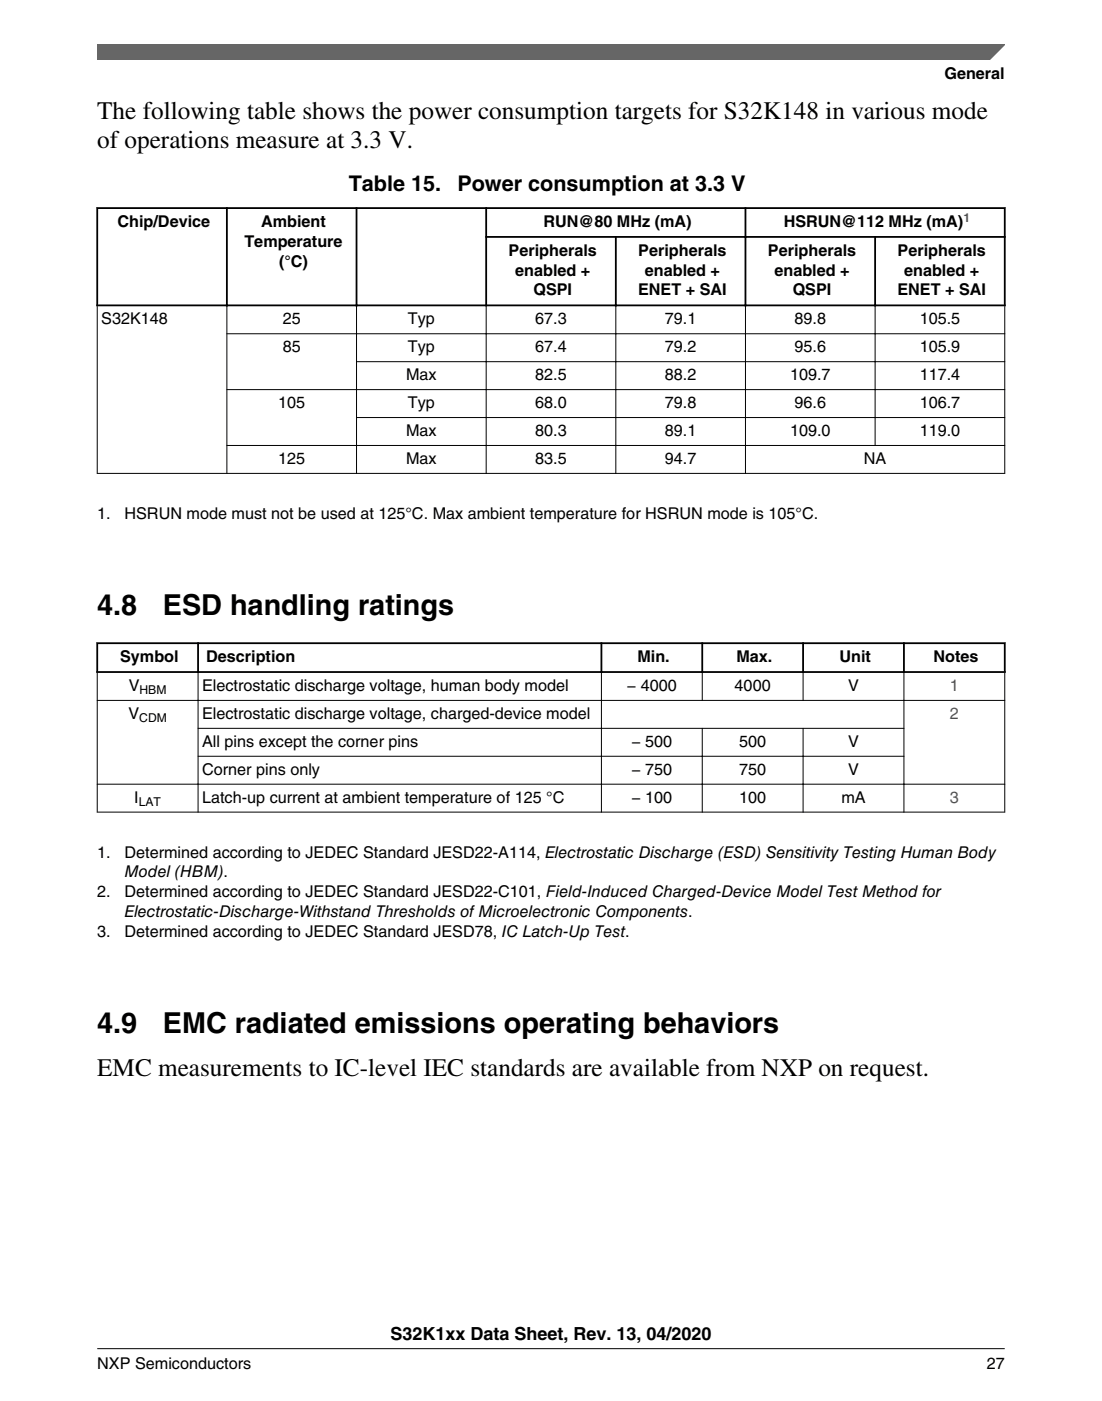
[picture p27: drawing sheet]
<svg xmlns="http://www.w3.org/2000/svg" width="216mm" height="274mm" viewBox="0 0 216 274" stroke-linecap="round" stroke-linejoin="round" font-family="sans-serif">
<defs><g id="words">
<g font-size="5.6">
<text x="19.1" y="120.4">4.8</text>
<text x="31.9" y="120.4">ESD handling ratings</text>
<text x="19.1" y="202.3">4.9</text>
<text x="31.9" y="202.3">EMC radiated emissions operating behaviors</text>
</g>
<g font-size="4.9">
<text x="19" y="23.3">The following table shows the power consumption targets for S32K148 in various mode</text>
<text x="19" y="28.9">of operations measure at 3.3 V.</text>
<text x="19" y="210.7">EMC measurements to IC-level IEC standards are available from NXP on request.</text>
</g>
<g font-size="4.2">
<text x="68.3" y="37.5">Table 15.</text>
<text x="89.6" y="37.5">Power consumption at 3.3 V</text>
</g>
<text font-size="3.5" x="76.5" y="262.3">S32K1xx Data Sheet, Rev. 13, 04/2020</text>
<g font-size="3.2">
<text x="185" y="15.5">General</text>
<text x="23" y="44.4">Chip/Device</text>
<text x="51.2" y="44.4">Ambient</text>
<text x="106.5" y="44.4">RUN@80 MHz (mA)</text>
<text x="153.5" y="44.4">HSRUN@112 MHz (mA)</text>
<text x="47.9" y="48.3">Temperature</text>
<text x="54.7" y="52.2">(°C)</text>
<text x="99.7" y="50.1">Peripherals</text>
<text x="100.9" y="54">enabled +</text>
<text x="125.1" y="50.1">Peripherals</text>
<text x="126.3" y="54">enabled +</text>
<text x="150.5" y="50.1">Peripherals</text>
<text x="151.7" y="54">enabled +</text>
<text x="175.9" y="50.1">Peripherals</text>
<text x="177.1" y="54">enabled +</text>
<text x="104.5" y="57.8">QSPI</text>
<text x="125" y="57.8">ENET + SAI</text>
<text x="155.3" y="57.8">QSPI</text>
<text x="175.8" y="57.8">ENET + SAI</text>
<text x="19.8" y="63.5">S32K148</text>
<text x="55.4" y="63.5">25</text>
<text x="79.9" y="63.5">Typ</text>
<text x="104.9" y="63.5">67.3</text>
<text x="130.3" y="63.5">79.1</text>
<text x="155.7" y="63.5">89.8</text>
<text x="180.2" y="63.5">105.5</text>
<text x="55.4" y="69">85</text>
<text x="79.9" y="69">Typ</text>
<text x="104.9" y="69">67.4</text>
<text x="130.3" y="69">79.2</text>
<text x="155.7" y="69">95.6</text>
<text x="180.2" y="69">105.9</text>
<text x="79.6" y="74.4">Max</text>
<text x="104.9" y="74.4">82.5</text>
<text x="130.3" y="74.4">88.2</text>
<text x="154.8" y="74.4">109.7</text>
<text x="180.2" y="74.4">117.4</text>
<text x="54.5" y="79.9">105</text>
<text x="79.9" y="79.9">Typ</text>
<text x="104.9" y="79.9">68.0</text>
<text x="130.3" y="79.9">79.8</text>
<text x="155.7" y="79.9">96.6</text>
<text x="180.2" y="79.9">106.7</text>
<text x="79.6" y="85.4">Max</text>
<text x="104.9" y="85.4">80.3</text>
<text x="130.3" y="85.4">89.1</text>
<text x="154.8" y="85.4">109.0</text>
<text x="180.2" y="85.4">119.0</text>
<text x="54.5" y="90.8">125</text>
<text x="79.6" y="90.8">Max</text>
<text x="104.9" y="90.8">83.5</text>
<text x="130.3" y="90.8">94.7</text>
<text x="169.2" y="90.8">NA</text>
<text x="19" y="101.6">1.</text>
<text x="24.4" y="101.6">HSRUN mode must not be used at 125°C. Max ambient temperature for HSRUN mode is 105°C.</text>
<text x="23.5" y="129.6">Symbol</text>
<text x="40.4" y="129.6">Description</text>
<text x="124.9" y="129.6">Min.</text>
<text x="144.3" y="129.6">Max.</text>
<text x="164.5" y="129.6">Unit</text>
<text x="182.9" y="129.6">Notes</text>
<text x="25.2" y="135.3">V</text>
<text x="39.6" y="135.3">Electrostatic discharge voltage, human body model</text>
<text x="122.8" y="135.3">− 4000</text>
<text x="143.9" y="135.3">4000</text>
<text x="166.2" y="135.3">V</text>
<text x="25.2" y="140.7">V</text>
<text x="39.6" y="140.7">Electrostatic discharge voltage, charged-device model</text>
<text x="39.6" y="146.2">All pins except the corner pins</text>
<text x="123.7" y="146.2">− 500</text>
<text x="144.8" y="146.2">500</text>
<text x="166.2" y="146.2">V</text>
<text x="39.6" y="151.7">Corner pins only</text>
<text x="123.7" y="151.7">− 750</text>
<text x="144.8" y="151.7">750</text>
<text x="166.2" y="151.7">V</text>
<text x="26.3" y="157.2">I</text>
<text x="39.6" y="157.2">Latch-up current at ambient temperature of 125 °C</text>
<text x="123.7" y="157.2">− 100</text>
<text x="144.8" y="157.2">100</text>
<text x="164.8" y="157.2">mA</text>
<text x="19" y="167.9">1.</text>
<text x="24.4" y="167.9">Determined according to JEDEC Standard JESD22-A114, Electrostatic Discharge (ESD) Sensitivity Testing Human Body</text>
<text x="24.4" y="171.8">Model (HBM).</text>
<text x="19.1" y="175.7">2.</text>
<text x="24.4" y="175.7">Determined according to JEDEC Standard JESD22-C101, Field-Induced Charged-Device Model Test Method for</text>
<text x="24.4" y="179.6">Electrostatic-Discharge-Withstand Thresholds of Microelectronic Components.</text>
<text x="19.1" y="183.4">3.</text>
<text x="24.4" y="183.4">Determined according to JEDEC Standard JESD78, IC Latch-Up Test.</text>
<text x="19.1" y="268">NXP Semiconductors</text>
<text x="193.3" y="268">27</text>
</g>
<g font-size="3.2" fill="#00f">
<text x="186.1" y="135.3">1</text>
<text x="186.1" y="140.7">2</text>
<text x="186.1" y="157.2">3</text>
</g>
<text font-size="2.4" fill="#00f" x="188.7" y="43.4">1</text>
<g font-size="2.4">
<text x="27.3" y="135.9">HBM</text>
<text x="27.3" y="141.4">CDM</text>
<text x="27.2" y="157.8">LAT</text>
</g>
</g></defs>
<path d="M18.9 40.7h178.1M18.9 59.8h178.1M19 40.6v19.4M44.4 40.6v19.4M69.8 40.6v19.4M95.1 46.4h101.9M95.2 40.6v19.4M120.6 46.2v13.8M146 40.6v19.4M171.4 46.2v13.8M196.8 40.6v19.4" fill="none" stroke="#000" stroke-width=".35"/>
<g fill="none" stroke="#000" stroke-width=".2">
<path d="M19 59.9v32.9M44.4 59.6v33.2M69.8 59.6v33.2M95.2 59.6v33.2M120.6 59.6v33.2M146 59.6v33.2M171.4 59.6v27.7M196.8 59.9v32.9M44.4 65.4h152.5M44.4 76.3h152.5M69.8 70.8h127.1M19 92.7h177.9"/>
<path d="M44.4 87.2h152.5M69.8 81.8h127.1"/>
</g>
<g fill="#fff">
<path d="M19 125.9h177.8v35h-177.8z" fill-rule="evenodd"/>
<path d="M19.2 126.1h19.4v5.3h-19.4z" fill-rule="evenodd"/>
<path d="M39 126.1h78.7v5.3h-78.7z" fill-rule="evenodd"/>
<path d="M118 126.1h19.4v5.3h-19.4z" fill-rule="evenodd"/>
<path d="M137.8 126.1h19.4v5.3h-19.4z" fill-rule="evenodd"/>
<path d="M157.5 126.1h19.4v5.3h-19.4z" fill-rule="evenodd"/>
<path d="M177.3 126.1h19.4v5.3h-19.4z" fill-rule="evenodd"/>
<path d="M19.1 131.8h19.6v5.3h-19.6z" fill-rule="evenodd"/>
<path d="M38.9 131.8h78.8v5.3h-78.8z" fill-rule="evenodd"/>
<path d="M117.9 131.8h19.6v5.3h-19.6z" fill-rule="evenodd"/>
<path d="M137.7 131.8h19.6v5.3h-19.6z" fill-rule="evenodd"/>
<path d="M157.4 131.8h19.6v5.3h-19.6z" fill-rule="evenodd"/>
<path d="M177.2 131.8h19.6v5.3h-19.6z" fill-rule="evenodd"/>
<path d="M19.1 137.2h19.6v16.3h-19.6z" fill-rule="evenodd"/>
<path d="M38.9 137.2h78.8v5.3h-78.8z" fill-rule="evenodd"/>
<path d="M117.9 137.2h59.1v5.3h-59.1z" fill-rule="evenodd"/>
<path d="M177.2 137.2h19.6v16.3h-19.6z" fill-rule="evenodd"/>
<path d="M38.9 142.7h78.8v5.3h-78.8z" fill-rule="evenodd"/>
<path d="M117.9 142.7h19.6v5.3h-19.6z" fill-rule="evenodd"/>
<path d="M137.7 142.7h19.6v5.3h-19.6z" fill-rule="evenodd"/>
<path d="M157.4 142.7h19.6v5.3h-19.6z" fill-rule="evenodd"/>
<path d="M38.9 148.2h78.8v5.3h-78.8z" fill-rule="evenodd"/>
<path d="M117.9 148.2h19.6v5.3h-19.6z" fill-rule="evenodd"/>
<path d="M137.7 148.2h19.6v5.3h-19.6z" fill-rule="evenodd"/>
<path d="M157.4 148.2h19.6v5.3h-19.6z" fill-rule="evenodd"/>
<path d="M19.1 153.6h19.6v5.3h-19.6z" fill-rule="evenodd"/>
<path d="M38.9 153.6h78.8v5.3h-78.8z" fill-rule="evenodd"/>
<path d="M117.9 153.6h19.6v5.3h-19.6z" fill-rule="evenodd"/>
<path d="M137.7 153.6h19.6v5.3h-19.6z" fill-rule="evenodd"/>
<path d="M157.4 153.6h19.6v5.3h-19.6z" fill-rule="evenodd"/>
<path d="M177.2 153.6h19.6v5.3h-19.6z" fill-rule="evenodd"/>
</g>
<path d="M18.9 125.9h178.1M18.9 131.6h178.1M19 125.8v6M38.8 125.8v6M117.8 125.8v6M137.6 125.8v6M157.3 125.8v6M177.1 125.8v6M196.8 125.8v6" fill="none" stroke="#000" stroke-width=".35"/>
<g fill="none" stroke="#000" stroke-width=".2">
<path d="M19 137.1h177.9M19 131.7v27.4M38.8 131.4v27.7M117.8 131.4v27.7M137.6 131.4v5.8M157.3 131.4v5.8M177.1 131.4v27.7M196.8 131.7v27.4M19 153.5h177.9M19 159h177.9M38.7 142.6h138.5M38.7 148.1h138.5"/>
<path d="M137.6 142.5v16.6M157.3 142.5v16.6"/>
</g>
<path d="M19 8.7h177.8l-5.6 3h-172.2z" fill="#666"/>
<path d="M19 11.7v-3h177.8l-3 3" fill="none" stroke="#666" stroke-width=".28"/>
<path d="M19 264.1h177.8" fill="none" stroke="#000" stroke-width=".2"/>
<use href="#words"/>
</svg>
